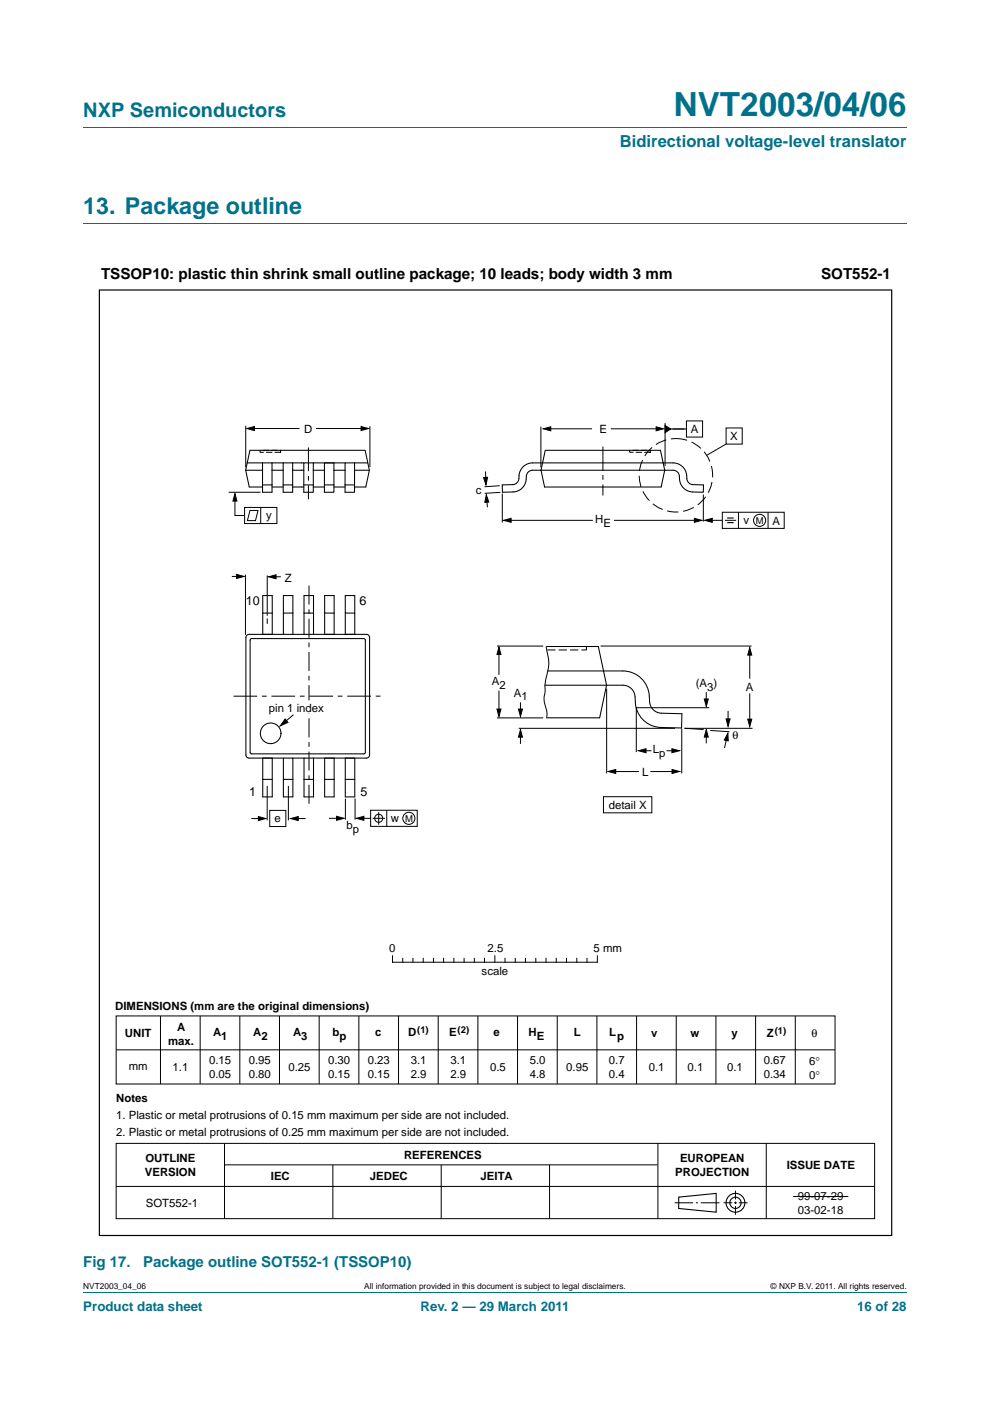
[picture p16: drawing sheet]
<svg xmlns="http://www.w3.org/2000/svg" width="210mm" height="297mm" viewBox="0 0 210 297" stroke-linecap="round" stroke-linejoin="round" font-family="sans-serif">
<defs><g id="words">
<text font-size="7" fill="#00718a" x="142.9" y="24.6">NVT2003/04/06</text>
<text font-size="4.9" fill="#00718a" x="17.7" y="45.4">13. Package outline</text>
<text font-size="4.2" fill="#00718a" x="17.7" y="24.9">NXP Semiconductors</text>
<text font-size="3.5" fill="#00718a" x="131.5" y="31.1">Bidirectional voltage-level translator</text>
<g font-size="3.2">
<text x="21.4" y="59.1">TSSOP10: plastic thin shrink small outline package; 10 leads; body width 3 mm</text>
<text x="174.2" y="59.2">SOT552-1</text>
</g>
<g font-size="3.2" fill="#00718a">
<text x="17.7" y="268.6">Fig 17.</text>
<text x="30.4" y="268.6">Package outline SOT552-1 (TSSOP10)</text>
</g>
<g font-size="2.8" fill="#00718a">
<text x="17.7" y="277.9">Product data sheet</text>
<text x="89.2" y="277.9">Rev. 2 — 29 March 2011</text>
<text x="181.8" y="277.9">16 of 28</text>
</g>
<g font-size="2.7">
<text x="52.2" y="128.3">10</text>
<text x="76.2" y="128.3">6</text>
<text x="52.8" y="168.8">1</text>
<text x="76.4" y="168.8">5</text>
</g>
<g font-size="2.4">
<text x="64.5" y="91.7">D</text>
<text x="127.2" y="91.8">E</text>
<text x="146.5" y="91.8">A</text>
<text x="154.9" y="93.3">X</text>
<text x="100.9" y="104.8">c</text>
<text x="56.5" y="110">y</text>
<text x="126.2" y="110.9">H</text>
<text x="128" y="111.7">E</text>
<text x="157.7" y="111">v</text>
<text x="163.8" y="111.2">A</text>
<text x="60.4" y="123.3">Z</text>
<text x="104.3" y="145.3">A</text>
<text x="106" y="146.1">2</text>
<text x="109" y="147.7">A</text>
<text x="110.6" y="148.5">1</text>
<text x="147.6" y="145.7">(A )</text>
<text x="150" y="146.5">3</text>
<text x="158.2" y="146.4">A</text>
<text x="57" y="150.9">pin 1 index</text>
<text x="138.5" y="159.8">L</text>
<text x="139.8" y="160.6">p</text>
<text x="155.4" y="156.6">θ</text>
<text x="136.2" y="164.5">L</text>
<text x="129.1" y="171.5">detail X</text>
<text x="58.2" y="174.2">e</text>
<text x="73.5" y="175.7">b</text>
<text x="74.8" y="176.5">p</text>
<text x="82.9" y="174.2">w</text>
<text x="82.6" y="201.9">0</text>
<text x="103.4" y="201.9">2.5</text>
<text x="125.9" y="201.9">5 mm</text>
<text x="102.2" y="206.7">scale</text>
<text x="24.4" y="214.2">DIMENSIONS (mm are the original dimensions)</text>
<text x="26.5" y="219.9">UNIT</text>
<text x="35.7" y="221.5">max.</text>
<text x="37.5" y="218.5">A</text>
<text x="45.2" y="219.7">A</text>
<text x="46.9" y="220.5">1</text>
<text x="53.7" y="219.7">A</text>
<text x="55.4" y="220.5">2</text>
<text x="62.1" y="219.7">A</text>
<text x="63.9" y="220.5">3</text>
<text x="70.5" y="219.7">b</text>
<text x="72" y="220.5">p</text>
<text x="79.5" y="219.7">c</text>
<text x="86.6" y="219.7">D</text>
<text x="95.3" y="219.7">E</text>
<text x="104.7" y="219.7">e</text>
<text x="112.1" y="219.7">H</text>
<text x="113.9" y="220.5">E</text>
<text x="121.7" y="219.7">L</text>
<text x="129.2" y="219.7">L</text>
<text x="130.9" y="220.5">p</text>
<text x="138.1" y="219.9">v</text>
<text x="146.5" y="219.9">w</text>
<text x="155.1" y="219.9">y</text>
<text x="162.7" y="219.9">Z</text>
<text x="172.1" y="219.9">θ</text>
<text x="27.3" y="226.9">mm</text>
<text x="36.6" y="227">1.1</text>
<text x="44.3" y="225.6">0.15</text>
<text x="52.8" y="225.6">0.95</text>
<text x="61.2" y="227.1">0.25</text>
<text x="69.6" y="225.6">0.30</text>
<text x="78" y="225.6">0.23</text>
<text x="87.1" y="225.6">3.1</text>
<text x="95.5" y="225.6">3.1</text>
<text x="104" y="227.1">0.5</text>
<text x="112.4" y="225.6">5.0</text>
<text x="120.1" y="227.1">0.95</text>
<text x="129.2" y="225.6">0.7</text>
<text x="137.6" y="227.1">0.1</text>
<text x="145.8" y="227.1">0.1</text>
<text x="154.2" y="227.1">0.1</text>
<text x="162" y="225.6">0.67</text>
<text x="171.7" y="225.8">6°</text>
<text x="24.6" y="233.7">Notes</text>
<text x="44.3" y="228.5">0.05</text>
<text x="52.8" y="228.5">0.80</text>
<text x="69.6" y="228.5">0.15</text>
<text x="78" y="228.5">0.15</text>
<text x="87.1" y="228.5">2.9</text>
<text x="95.5" y="228.5">2.9</text>
<text x="112.4" y="228.5">4.8</text>
<text x="129.2" y="228.5">0.4</text>
<text x="162" y="228.5">0.34</text>
<text x="171.7" y="228.7">0°</text>
<text x="24.6" y="237.3">1. Plastic or metal protrusions of 0.15 mm maximum per side are not included.</text>
<text x="24.6" y="240.9">2. Plastic or metal protrusions of 0.25 mm maximum per side are not included.</text>
<text x="85.7" y="245.7">REFERENCES</text>
<text x="30.7" y="249.3">VERSION</text>
<text x="30.9" y="246.4">OUTLINE</text>
<text x="57.4" y="250.2">IEC</text>
<text x="78.5" y="250.2">JEDEC</text>
<text x="101.9" y="250.2">JEITA</text>
<text x="143.2" y="249.3">PROJECTION</text>
<text x="144.2" y="246.4">EUROPEAN</text>
<text x="166.9" y="247.9">ISSUE DATE</text>
<text x="30.9" y="255.8">SOT552-1</text>
<text x="169.2" y="254.5">99-07-29</text>
<text x="169.2" y="257.4">03-02-18</text>
</g>
<g font-size="2">
<text x="160.3" y="111">M</text>
<text x="85.9" y="174.2">M</text>
<text x="88.5" y="218.9">(1)</text>
<text x="97.1" y="218.9">(2)</text>
<text x="164.3" y="219.1">(1)</text>
</g>
<g font-size="1.8">
<text x="17.7" y="273.3">NVT2003_04_06</text>
<text x="77.2" y="273.3">All information provided in this document is subject to legal disclaimers.</text>
<text x="163.5" y="273.3">© NXP B.V. 2011. All rights reserved.</text>
</g>
</g></defs>
<path d="M17.7 27h174.6M17.7 47.4h174.6M17.7 273.9h174.6" fill="none" stroke="#00718a" stroke-width=".21"/>
<g fill="none" stroke="#000" stroke-width=".21">
<path d="M52.1 90.3v8.8M53.3 90.9h10.2M67.1 90.9h10.2M78.5 90.4v8.6M103 100l.1 2.3M114.7 90.4v8.7M115.9 90.9h9.7M129.6 90.9h10.4M141.1 89.7v9.1M141.6 91h4M145.6 89.2h3.4v3.5h-3.4zM154 90.7h3.4v3.5h-3.4z"/>
<path d="M154 94.1l-4.1 2.5M48.5 104.4h6.8M49.8 105.3v4h2.1M51.9 107.6h6.8v3.4h-6.8zM53 108.2h1.7l-.5 2.2h-1.7zM55.3 107.6v3.4M103.2 105.4l.2 2.1M106 103l-3.2 .2M106.1 104.4l-3.3 .2M106.5 104.6v6.2M107.6 110.3h18.1M130.2 110.3h17.7"/>
<path d="M149.2 104.9v5.7M150.4 110.3h2.8M153.2 108.6h13.1v3.4h-13.1zM153.8 110.3h2.3M156.6 108.6v3.4M162.9 108.6v3.4M49.2 122.2h2M52.1 121.8v12.8M56.7 122v8.6M56.7 131.1v1.2M57.6 122.3h2M105.4 137h9.8"/>
<path d="M105.8 137.8v5.3M115.8 137.1a10 10 0 0 1 0 6.7l-.2 1.4v1.3a5.8 5.8 0 0 0 .3 4l.1 1.1-.1 .5M127.4 137h32M159 138.4v5.5M62.3 151.5l-2.5 2.1M105.4 152.2h9.8M105.8 146.4v4.8M110 154.4h33.2M110.4 148.9v2.5M110.4 155.7v2M128.7 146v18M135 149.9v9.6"/>
<path d="M135 150.1h15.4M136.3 159.2h1.9M141.4 159.2h1.6M144.6 154.5v9.5M149.8 146.7v2.2M149.8 155.7v1.9M150.6 154.9l4.1 .2M154.2 156l-.5 2.6M154.4 150.7v2.6M159 147v6M159.6 154.4h-14.4l4 .3M53.3 173.5h2.3"/>
<path d="M56.7 166.6v7.3M57.2 171.8h3.4v3.4h-3.4zM61.2 166.6v7.3M62.5 173.5h2.3M69.8 173.5h2.3M73.3 169.3v4.5M75.3 169.3v4.5M76.5 173.5h2.1M78.6 171.8h9.9v3.4h-9.9zM79 173.5h2.6M80.3 172.2v2.6M82 171.8v3.4"/>
<path d="M128 168.9h10.3v3.4h-10.3zM129.7 163.6h5.8M137.9 163.6h5.4M24.6 215.4h152.5v14.4h-152.5zM34 215.4v14.4M42.5 215.4v14.4M50.9 215.4v14.4M59.3 215.4v14.4M67.7 215.4v14.4M76.1 215.4v14.4M83.3 202.6v1.4h43.4v-1.4M84.5 215.3v14.5"/>
<path d="M85.4 203.2v.8M87.6 203.2v.8M89.8 203.2v.8M91.9 203.2v.8M92.9 215.4v14.4M94.1 203.2v.8M96.3 203.2v.8M98.4 203.2v.8M100.6 203.2v.8M101.4 215.4v14.4M102.8 203.2v.8M105 202.6v1.4"/>
<path d="M107.1 203.2v.8M109.3 203.2v.8M109.8 215.4v14.4M111.5 203.2v.8M113.6 203.2v.8M115.8 203.2v.8M118 203.2v.8M118.2 215.4v14.4M120.2 203.2v.8M122.3 203.2v.8M124.5 203.2v.8M126.6 215.4v14.4"/>
<path d="M135 215.4v14.4M143.4 215.4v14.4M151.8 215.4v14.4M160.3 215.3v14.5M168.7 215.4v14.4M24.7 222.6h152.4M24.6 242.4h160.9v16h-160.9zM24.6 251.5h160.9M47.6 242.4v16M47.6 247h91.9M70.6 247v11.4M93.6 247v11.4"/>
<path d="M116.6 247v11.4M139.5 242.4v16M143.1 255h3.9M147.6 255h.4M148.6 255h4M153.5 255h1.8M155.7 255h.6M156 252.4v1.9M156 254.8v.5M156 255.7v1.9M156.7 255h1.9M162.5 242.4v16"/>
<path d="M168.2 253.7h11.7"/>
<circle cx="161.1" cy="110.3" r="1.28"/>
<circle cx="80.3" cy="173.5" r=".86"/>
<circle cx="86.7" cy="173.5" r="1.28"/>
</g>
<g fill="none" stroke="#000" stroke-width=".23">
<path d="M144 253.8l7.9-.8v4l-7.9-.8z"/>
<circle cx="156" cy="255" r="1.99"/>
<circle cx="156" cy="255" r="1.2"/>
</g>
<g fill="#000" stroke="#000" stroke-width=".21">
<path d="M52.4 90.9l1.6-.5v.9zM76.6 90.4l1.6 .5-1.6 .4zM115.2 90.9l1.6-.4v.8zM139.2 90.5l1.5 .4-1.5 .4zM141.1 90.2l1.1 .8-1.1 .7zM49.8 104.7l.5 1.5h-.9zM102.6 101.2h.8l-.3 1.6zM103.1 104.9l.6 1.6h-.9zM106.8 110.3l1.6-.4v.8zM147.3 109.9l1.6 .4-1.6 .4zM149.5 110.3l1.6-.4v.8zM50.2 121.8l1.6 .4-1.6 .4z"/>
<path d="M57 122.3l1.6-.4v.8zM105.8 137.2l.5 1.6h-.9zM159 137.3l.4 1.6h-.8zM60.5 152.4l.6 .8-1.7 .7zM105.4 150.3h.9l-.5 1.6zM110.4 154.7l.4 1.6h-.8zM110 150.3h.8l-.4 1.6zM135.4 159.2l1.6-.5v.9zM142.5 158.7l1.6 .5-1.6 .4zM149.8 154.7l.4 1.6h-.8zM149.4 148.2h.8l-.4 1.6zM154.4 155.4l.1 1.7-.9-.2z"/>
<path d="M154 152.4h.9l-.5 1.6zM158.6 152.5h.8l-.4 1.6zM54.8 173.1l1.6 .4-1.6 .5zM61.7 173.5l1.6-.4v.9zM71.4 173.1l1.6 .4-1.6 .4zM75.6 173.5l1.6-.4v.8zM129 163.6l1.6-.5v.9zM142.5 163.1l1.6 .5-1.6 .4z"/>
</g>
<path d="M65.4 94.9v11M127.9 94.7v10.4M49.5 147.6h31.5" fill="none" stroke="#000" stroke-width=".21" stroke-dasharray="5 1 1 1" stroke-linecap="butt"/>
<path d="M65.5 124.2v46.4" fill="none" stroke="#000" stroke-width=".21" stroke-dasharray="4 1 1 1" stroke-linecap="butt"/>
<path d="M154.2 109.8h1.4M154.2 110.8h1.4" fill="none" stroke="#000" stroke-width=".24"/>
<circle cx="143.4" cy="100.8" r="7.8" fill="none" stroke="#000" stroke-width=".21" stroke-dasharray="2.4 1" stroke-linecap="butt"/>
<path d="M21.1 61.5h168v200.4h-168z" fill="none" stroke="#000" stroke-width=".25"/>
<path d="M64.9 148.6h.8v2.6h-.8z" fill="#fff" stroke="#fff" stroke-width=".21"/>
<path d="M116.1 137.8h8.3v-.8" fill="none" stroke="#000" stroke-width=".21" stroke-dasharray="1.6 .8"/>
<g fill="none" stroke="#000" stroke-width=".22">
<path d="M52.1 99.7h3.6M52.1 99.7l.8 3.6h2.8M52.4 98.1h12M57.7 99.7h2.4M57.7 98.1v6.3h-2v-6.3M62.1 99.7h2.3v3.1M62.1 98.1v6.3h-2v-6.3M66.4 98.1h-2v1.6M66.4 98.1v4.7M66.4 98.1h6.8M66.4 99.7h2.4M68.8 99.7v4.7h2v-1.6"/>
<path d="M68.8 99.7v-1.6h2v4.7M70.8 99.7h2.4M73.2 99.7v4.7h2v-1.6M75.2 98.1h-2v1.6M75.2 98.1v4.7M75.2 99.7h3.1M77.4 95.5h-24.4l-.9 4.2M77.4 95.5l.6 2.6h-2.8M78 98.1l.3 1.6M78.3 99.7l-.7 3.6h-2.4M115.6 95.5l-.8 4.2 .7 3.6h24.7l.8-3.6-.9-4.2h-24.4M55.7 102.8h2"/>
<path d="M57.7 103.3h2.4M60.1 102.8h2M62.1 103.3h2.3M64.4 102.8h2M64.4 102.8v1.6h2v-1.6M66.4 103.3h2.4M68.8 102.8h2M70.8 103.3h2.4M73.2 102.8h2M110.1 101.5a2.98 2.98 0 0 1 2.9-3.4h29.8a2.98 2.98 0 0 1 2.9 3.4 1.33 1.33 0 0 0 1.3 1.3h2.2v1.6a4.6 4.6 0 0 1-4.4-1.1 4.1 4.1 0 0 1-.8-2.7 1.33 1.33 0 0 0-1.2-.9h-29.8a1.49 1.49 0 0 0-1.4 1.9 2.88 2.88 0 0 1-2.8 2.7l-2.2 .1-.1-1.6h2.3a1.33 1.33 0 0 0 1.3-1.3M52.4 134.7l.4-.2h24.9a.67 .67 0 0 1 .7 .7v24.9a.67 .67 0 0 1-.7 .6h-24.9a.67 .67 0 0 1-.6-.6v-24.9zM53.2 135.4h24l.2 .2 .1 23.9-.2 .3h-23.9l-.3-.1v-24z"/>
<path d="M55.7 134.5v-8.2h2v8.2M55.7 130h2M60.1 134.5v-8.2h2v8.2M60.1 130h2M64.5 130h2v4.5M66.5 130v-3.7h-2v8.2M68.9 130v4.5M70.9 130v-3.7h-2v3.7h2v4.5M73.2 130v4.5M75.2 130v-3.7h-2v3.7h2v4.5M115.9 137.1h11l1.8 8.2-1.5 6.9h-11.3M116.2 142.3h15.9a5.8 5.8 0 0 1 5.7 6.5 2.58 2.58 0 0 0 2.5 2.4l4.3 .1v3l-4.4-.1a5.8 5.8 0 0 1-5.5-6.5 2.58 2.58 0 0 0-2.6-2.4h-16.5"/>
<path d="M55.7 160.7v4.5h2v3.8h-2v-3.8M57.7 160.7v4.5M60.1 160.7v4.5h2M62.1 160.7v8.3h-2v-3.8M64.5 160.7v8.3h2v-8.3M64.5 165.2h2M68.9 160.7v8.3h2v-8.3M68.9 165.2h2M73.2 160.7v8.3h2v-8.3M73.2 165.2h2"/>
<circle cx="57.4" cy="155.5" r="2.19"/>
</g>
<path d="M55.2 95.5h4.3v.4h-4.3zM133.6 95.5h4.3v.4h-4.3z" fill="none" stroke="#000" stroke-width=".21" stroke-dasharray="1.2 .6"/>
<use href="#words"/>
</svg>
